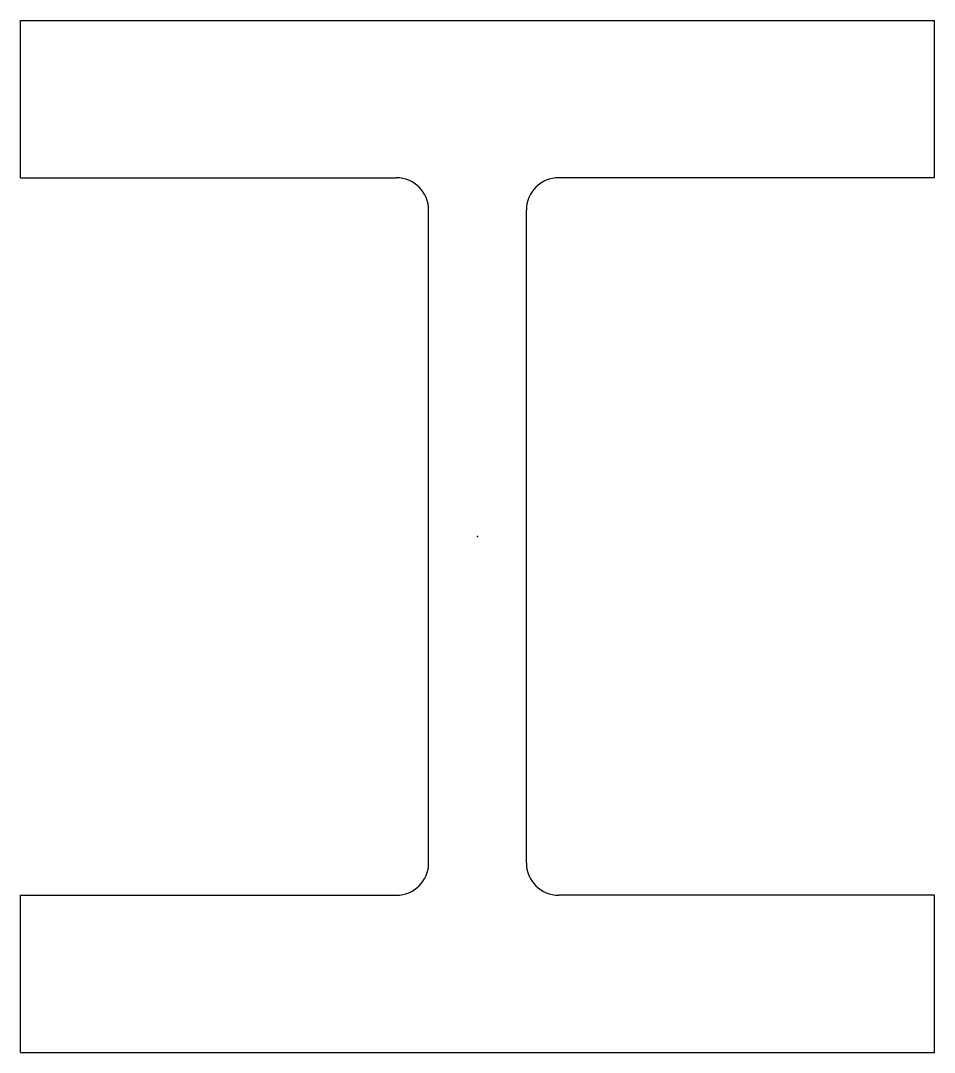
# Model space of a CAD drawing. Header units: millimetres. Extents: x -211 to 211, y -238 to 238.
import ezdxf

# ---------------------------------------------------------------- set-up
doc = ezdxf.new("R2010")
doc.units = ezdxf.units.MM
doc.layers.add('Profile', color=7, linetype='Continuous')

msp = doc.modelspace()

# ---------------------------------------------------------------- linework, layer by layer
at = {"layer": 'Profile'}
for p, q in [((-210.5, 237.5), (210.5, 237.5)), ((-210.5, 165.2), (-210.5, 237.5)), ((210.5, 165.2), (210.5, 237.5)), ((-210.5, 165.2), (-37.5, 165.2)), ((210.5, 165.2), (37.5, 165.2)), ((-22.5, -150.2), (-22.5, 150.2)), ((22.5, -150.2), (22.5, 150.2)), ((-210.5, -237.5), (-210.5, -165.2)), ((-210.5, -165.2), (-37.5, -165.2)), ((210.5, -165.2), (37.5, -165.2)), ((210.5, -237.5), (210.5, -165.2)), ((-210.5, -237.5), (210.5, -237.5))]:
    msp.add_line(p, q, dxfattribs=at)
for centre, start, end in [((-37.5, 150.2), 0, 90), ((37.5, 150.2), 90, 180), ((-37.5, -150.2), 270, 0), ((37.5, -150.2), 180, 270)]:
    msp.add_arc(centre, 15, start, end, dxfattribs=at)
msp.add_point((0, 0), dxfattribs=at)

doc.saveas('drawing.dxf')
